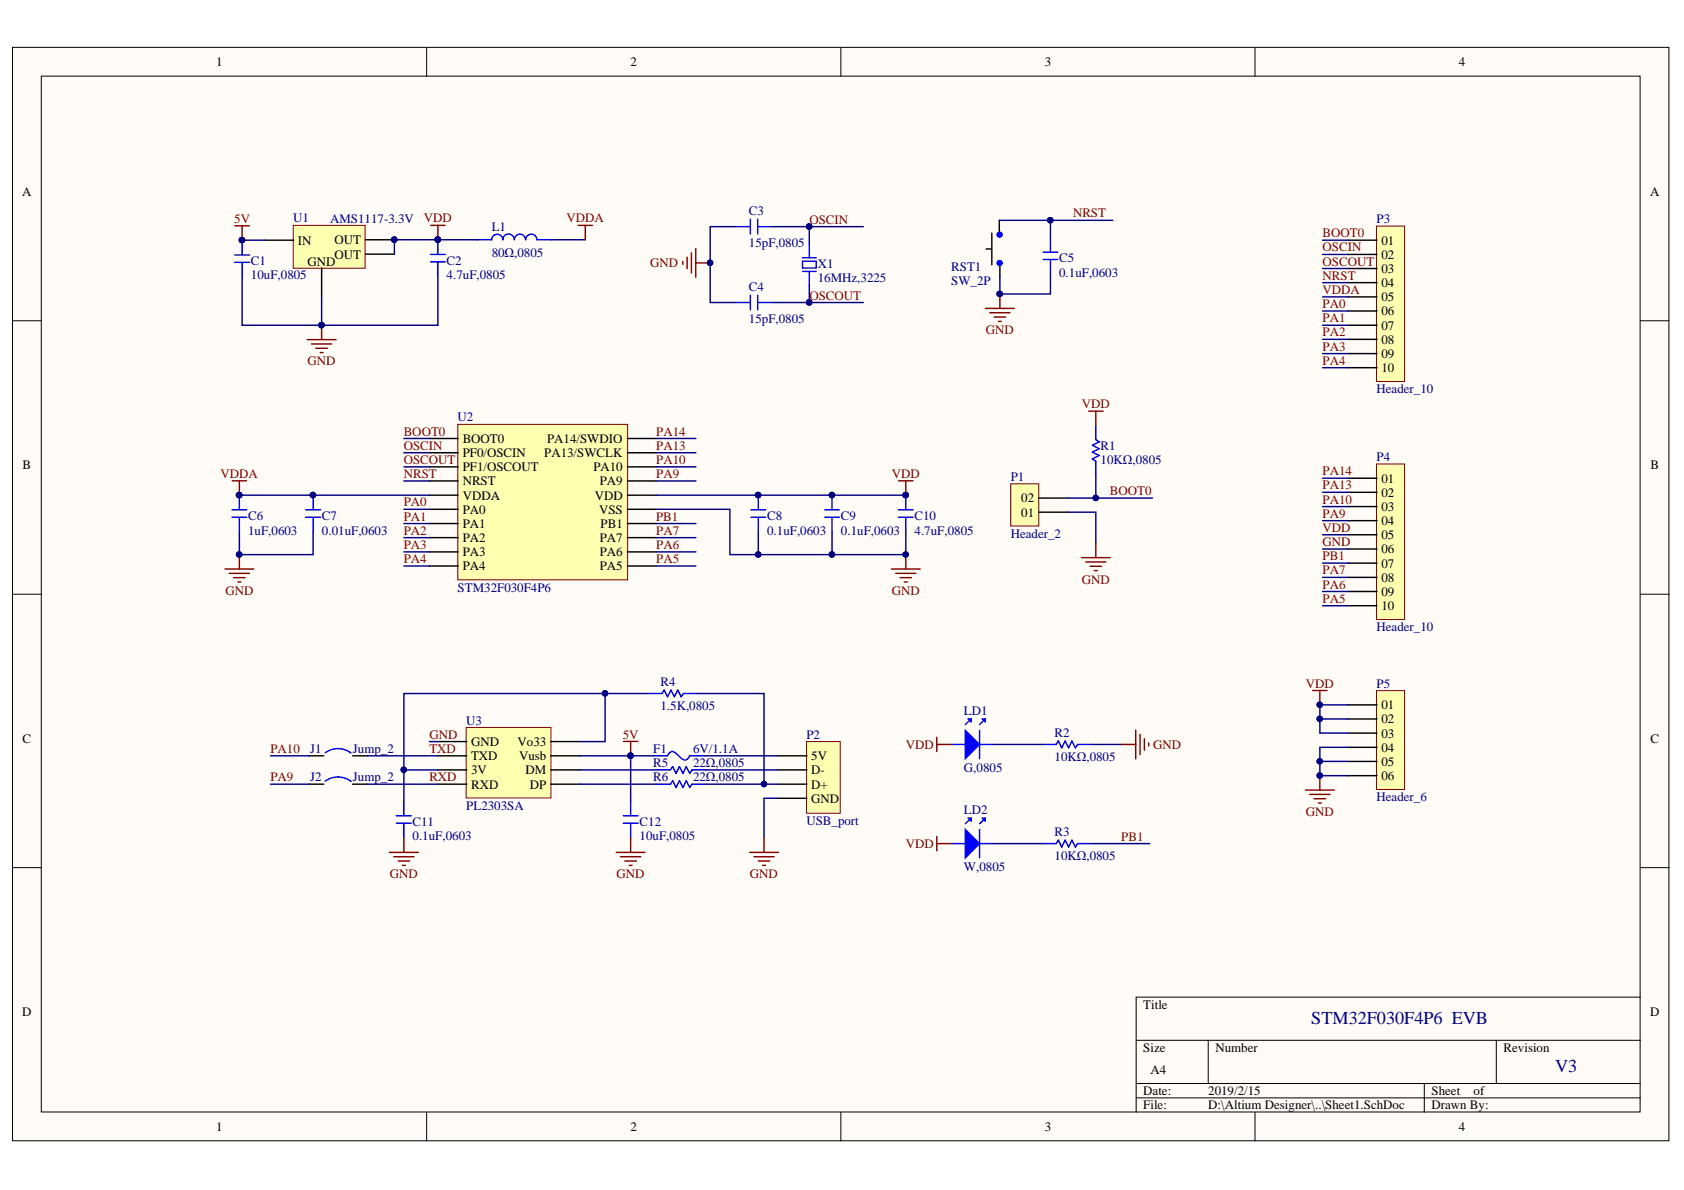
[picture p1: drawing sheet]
<svg xmlns="http://www.w3.org/2000/svg" width="297mm" height="210mm" viewBox="0 0 297 210" stroke-linecap="round" stroke-linejoin="round" font-family="sans-serif">
<defs><g id="words">
<g font-size="3.2" fill="#000080">
<text x="231.3" y="180.6">STM32F030F4P6 EVB</text>
<text x="274.3" y="189.1">V3</text>
</g>
<g font-size="2.3">
<text x="38.1" y="11.7">1</text>
<text x="111.2" y="11.7">2</text>
<text x="184.3" y="11.7">3</text>
<text x="257.3" y="11.7">4</text>
<text x="3.9" y="34.5">A</text>
<text x="291.1" y="34.5">A</text>
<text x="52.6" y="43.1">IN</text>
<text x="54.2" y="46.9">GND</text>
<text x="59" y="43">OUT</text>
<text x="59" y="45.6">OUT</text>
<text x="243.7" y="43.1">01</text>
<text x="243.7" y="45.6">02</text>
<text x="243.7" y="48.2">03</text>
<text x="243.7" y="50.6">04</text>
<text x="243.7" y="53.1">05</text>
<text x="243.7" y="55.6">06</text>
<text x="243.7" y="58.1">07</text>
<text x="243.7" y="60.6">08</text>
<text x="243.7" y="63.2">09</text>
<text x="243.7" y="65.6">10</text>
<text x="4" y="82.8">B</text>
<text x="81.6" y="78.1">BOOT0</text>
<text x="81.6" y="80.6">PF0/OSCIN</text>
<text x="81.6" y="83.1">PF1/OSCOUT</text>
<text x="96" y="80.6">PA13/SWCLK</text>
<text x="96.5" y="78.1">PA14/SWDIO</text>
<text x="104.7" y="83.1">PA10</text>
<text x="291.1" y="82.8">B</text>
<text x="81.6" y="85.6">NRST</text>
<text x="81.6" y="88.1">VDDA</text>
<text x="104.9" y="88.1">VDD</text>
<text x="105.8" y="85.6">PA9</text>
<text x="180.1" y="88.6">02</text>
<text x="243.7" y="85.1">01</text>
<text x="243.7" y="87.6">02</text>
<text x="81.6" y="90.6">PA0</text>
<text x="81.6" y="93.1">PA1</text>
<text x="81.6" y="95.6">PA2</text>
<text x="105.7" y="90.6">VSS</text>
<text x="105.8" y="95.6">PA7</text>
<text x="105.9" y="93.1">PB1</text>
<text x="180.1" y="91.1">01</text>
<text x="243.7" y="90.1">03</text>
<text x="243.7" y="92.6">04</text>
<text x="243.7" y="95.1">05</text>
<text x="81.6" y="98.1">PA3</text>
<text x="81.6" y="100.6">PA4</text>
<text x="105.8" y="100.6">PA5</text>
<text x="105.8" y="98.1">PA6</text>
<text x="243.7" y="97.6">06</text>
<text x="243.7" y="100.1">07</text>
<text x="243.7" y="102.6">08</text>
<text x="243.7" y="105.1">09</text>
<text x="243.7" y="107.6">10</text>
<text x="243.7" y="125.1">01</text>
<text x="4" y="131">C</text>
<text x="83.1" y="131.6">GND</text>
<text x="91.3" y="131.6">Vo33</text>
<text x="243.7" y="127.6">02</text>
<text x="243.7" y="130.1">03</text>
<text x="291.1" y="131">C</text>
<text x="83.1" y="134.1">TXD</text>
<text x="83.1" y="136.6">3V</text>
<text x="91.5" y="134.1">Vusb</text>
<text x="92.7" y="136.6">DM</text>
<text x="143.1" y="136.6">D-</text>
<text x="143.1" y="134.1">5V</text>
<text x="243.7" y="132.6">04</text>
<text x="243.7" y="135.1">05</text>
<text x="243.7" y="137.6">06</text>
<text x="83.1" y="139.1">RXD</text>
<text x="93.5" y="139.1">DP</text>
<text x="143.1" y="141.6">GND</text>
<text x="143.1" y="139.1">D+</text>
<text x="3.9" y="179.2">D</text>
<text x="201.7" y="177.9">Title</text>
<text x="291.1" y="179.2">D</text>
<text x="201.7" y="185.6">Size</text>
<text x="214.4" y="185.6">Number</text>
<text x="265.2" y="185.6">Revision</text>
<text x="202.9" y="189.4">A4</text>
<text x="201.7" y="193.2">Date:</text>
<text x="201.7" y="195.7">File:</text>
<text x="213.1" y="193.2">2019/2/15</text>
<text x="213.1" y="195.7">D:\Altium Designer\..\Sheet1.SchDoc</text>
<text x="252.5" y="193.2">Sheet</text>
<text x="252.5" y="195.7">Drawn By:</text>
<text x="259.9" y="193.2">of</text>
<text x="38.1" y="199.5">1</text>
<text x="111.2" y="199.5">2</text>
<text x="184.3" y="199.5">3</text>
<text x="257.3" y="199.5">4</text>
</g>
<g font-size="2.3" fill="#800000">
<text x="41.3" y="39.3">5V</text>
<text x="74.8" y="39.2">VDD</text>
<text x="99.9" y="39.2">VDDA</text>
<text x="142.8" y="39.5">OSCIN</text>
<text x="189.3" y="38.4">NRST</text>
<text x="233.3" y="41.9">BOOT0</text>
<text x="114.7" y="47.1">GND</text>
<text x="233.3" y="46.9">OSCOUT</text>
<text x="233.3" y="44.4">OSCIN</text>
<text x="142.8" y="52.9">OSCOUT</text>
<text x="233.3" y="49.4">NRST</text>
<text x="233.3" y="51.9">VDDA</text>
<text x="173.9" y="59">GND</text>
<text x="233.3" y="54.4">PA0</text>
<text x="233.3" y="56.9">PA1</text>
<text x="233.3" y="59.4">PA2</text>
<text x="54.3" y="64.5">GND</text>
<text x="233.3" y="61.9">PA3</text>
<text x="233.3" y="64.4">PA4</text>
<text x="71.2" y="76.8">BOOT0</text>
<text x="115.7" y="76.8">PA14</text>
<text x="190.8" y="72">VDD</text>
<text x="71.2" y="81.9">OSCOUT</text>
<text x="71.2" y="79.4">OSCIN</text>
<text x="115.7" y="81.9">PA10</text>
<text x="115.7" y="79.4">PA13</text>
<text x="233.3" y="83.8">PA14</text>
<text x="38.9" y="84.3">VDDA</text>
<text x="71.2" y="84.4">NRST</text>
<text x="71.2" y="89.3">PA0</text>
<text x="115.7" y="84.4">PA9</text>
<text x="157.3" y="84.3">VDD</text>
<text x="195.8" y="87.4">BOOT0</text>
<text x="233.3" y="88.8">PA10</text>
<text x="233.3" y="86.3">PA13</text>
<text x="71.2" y="91.8">PA1</text>
<text x="71.2" y="94.3">PA2</text>
<text x="115.7" y="94.3">PA7</text>
<text x="115.7" y="91.8">PB1</text>
<text x="233.3" y="91.3">PA9</text>
<text x="233.3" y="93.9">VDD</text>
<text x="71.2" y="96.9">PA3</text>
<text x="71.2" y="99.3">PA4</text>
<text x="115.7" y="99.3">PA5</text>
<text x="115.7" y="96.9">PA6</text>
<text x="233.3" y="101.3">PA7</text>
<text x="233.3" y="98.8">PB1</text>
<text x="233.3" y="96.4">GND</text>
<text x="39.7" y="105">GND</text>
<text x="157.3" y="105">GND</text>
<text x="190.8" y="102.9">GND</text>
<text x="233.3" y="106.3">PA5</text>
<text x="233.3" y="103.8">PA6</text>
<text x="230.3" y="121.3">VDD</text>
<text x="75.7" y="130.3">GND</text>
<text x="109.9" y="130.3">5V</text>
<text x="47.7" y="137.8">PA9</text>
<text x="47.7" y="132.8">PA10</text>
<text x="75.7" y="132.8">TXD</text>
<text x="75.7" y="137.8">RXD</text>
<text x="159.8" y="132.1">VDD</text>
<text x="203.4" y="132.1">GND</text>
<text x="230.3" y="143.9">GND</text>
<text x="159.8" y="149.6">VDD</text>
<text x="197.8" y="148.3">PB1</text>
<text x="68.8" y="154.9">GND</text>
<text x="108.8" y="154.9">GND</text>
<text x="132.3" y="154.9">GND</text>
</g>
<g font-size="2.3" fill="#000080">
<text x="51.7" y="39.2">U1</text>
<text x="58.2" y="39.4">AMS1117-3.3V</text>
<text x="86.7" y="40.8">L1</text>
<text x="132.1" y="37.9">C3</text>
<text x="242.8" y="39.4">P3</text>
<text x="44.3" y="46.8">C1</text>
<text x="78.8" y="46.7">C2</text>
<text x="86.7" y="45.3">80Ω,0805</text>
<text x="132.1" y="43.6">15pF,0805</text>
<text x="144.2" y="47.3">X1</text>
<text x="167.8" y="47.9">RST1</text>
<text x="186.8" y="46.3">C5</text>
<text x="44.3" y="49.3">10uF,0805</text>
<text x="78.8" y="49.2">4.7uF,0805</text>
<text x="132.1" y="51.3">C4</text>
<text x="144.2" y="49.8">16MHz,3225</text>
<text x="167.8" y="50.4">SW_2P</text>
<text x="186.8" y="48.8">0.1uF,0603</text>
<text x="132.1" y="56.9">15pF,0805</text>
<text x="242.8" y="69.4">Header_10</text>
<text x="80.7" y="74.3">U2</text>
<text x="194.1" y="79.3">R1</text>
<text x="194.1" y="81.9">10KΩ,0805</text>
<text x="242.8" y="81.4">P4</text>
<text x="178.3" y="84.9">P1</text>
<text x="43.8" y="91.7">C6</text>
<text x="43.8" y="94.3">1uF,0603</text>
<text x="56.8" y="91.7">C7</text>
<text x="56.8" y="94.3">0.01uF,0603</text>
<text x="135.3" y="91.7">C8</text>
<text x="135.3" y="94.3">0.1uF,0603</text>
<text x="148.3" y="91.7">C9</text>
<text x="148.3" y="94.3">0.1uF,0603</text>
<text x="161.3" y="91.7">C10</text>
<text x="161.3" y="94.3">4.7uF,0805</text>
<text x="178.3" y="94.9">Header_2</text>
<text x="80.7" y="104.4">STM32F030F4P6</text>
<text x="242.8" y="111.4">Header_10</text>
<text x="116.5" y="121">R4</text>
<text x="116.5" y="125.2">1.5K,0805</text>
<text x="242.8" y="121.3">P5</text>
<text x="82.2" y="127.8">U3</text>
<text x="142.3" y="130.3">P2</text>
<text x="170" y="126.1">LD1</text>
<text x="186" y="130">R2</text>
<text x="54.7" y="132.8">J1</text>
<text x="54.7" y="137.8">J2</text>
<text x="62.2" y="132.8">Jump_2</text>
<text x="62.2" y="137.8">Jump_2</text>
<text x="115.2" y="135.3">R5</text>
<text x="115.2" y="137.8">R6</text>
<text x="115.2" y="132.8">F1</text>
<text x="122.2" y="135.3">22Ω,0805</text>
<text x="122.2" y="137.8">22Ω,0805</text>
<text x="122.2" y="132.8">6V/1.1A</text>
<text x="170" y="136.1">G,0805</text>
<text x="186" y="134.2">10KΩ,0805</text>
<text x="82.2" y="142.9">PL2303SA</text>
<text x="170" y="143.6">LD2</text>
<text x="242.8" y="141.3">Header_6</text>
<text x="72.8" y="145.7">C11</text>
<text x="72.8" y="148.2">0.1uF,0603</text>
<text x="112.8" y="145.7">C12</text>
<text x="112.8" y="148.2">10uF,0805</text>
<text x="142.3" y="145.6">USB_port</text>
<text x="186" y="147.5">R3</text>
<text x="170" y="153.6">W,0805</text>
<text x="186" y="151.7">10KΩ,0805</text>
</g>
</g></defs>
<g fill="#fffcf8" stroke="#000" stroke-width=".18">
<path d="M2.2 8.4h292.2v192.8h-292.2z"/>
<path d="M7.3 13.4h282v182.7h-282z"/>
</g>
<g fill="none" stroke="#000" stroke-width=".18">
<path d="M75.3 8.4v5M148.3 8.4v5M221.4 8.4v5M2.2 56.6h5.1M289.3 56.6h5.1M2.2 104.8h5.1M289.3 104.8h5.1M2.2 153h5.1M289.3 153h5.1M289.3 175.9h-88.9v20.3M75.3 196.2v5.1M148.3 196.2v5.1"/>
<path d="M200.4 183.5h88.9M200.4 191.1h88.9M200.4 193.7h88.9M213.1 183.5v7.6M221.4 196.2v5.1M251.2 191.1v5.1M263.9 183.5v7.6"/>
</g>
<path d="M80.7 74.9h30v27.4h-30z" fill="#ffffb0" stroke="#800000" stroke-width=".18"/>
<g fill="none" stroke="#000" stroke-width=".25">
<path d="M75.7 77.3h5.1M75.7 79.9h5.1M110.7 77.3h5M110.7 79.9h5M75.7 82.3h5.1M75.7 84.8h5.1M75.7 87.3h5.1M75.7 89.8h5.1M75.7 92.3h5.1M75.7 94.8h5.1M75.7 97.3h5.1M75.7 99.8h5.1"/>
<path d="M110.7 82.3h5M110.7 84.8h5M110.7 87.3h5M110.7 89.8h5M110.7 92.3h5M110.7 94.8h5M110.7 97.3h5M110.7 99.8h5"/>
</g>
<path d="M51.7 39.8h12.7v7.5h-12.7z" fill="#ffffb0" stroke="#800000" stroke-width=".18"/>
<path d="M46.7 42.4h5.1M56.7 47.3v5.1M64.5 42.3h5.1M64.5 44.8h5.1" fill="none" stroke="#000" stroke-width=".25"/>
<g fill="#000080" stroke="#000080" stroke-width=".18">
<circle cx="69.5" cy="42.3" r=".48"/>
<circle cx="146.7" cy="87.3" r=".48"/>
<circle cx="133.7" cy="87.3" r=".48"/>
<circle cx="159.8" cy="87.3" r=".48"/>
<circle cx="55.2" cy="87.3" r=".49"/>
<circle cx="42.2" cy="87.3" r=".49"/>
<circle cx="142.7" cy="53.3" r=".48"/>
<circle cx="142.7" cy="40" r=".48"/>
<circle cx="125.2" cy="46.4" r=".48"/>
<circle cx="133.7" cy="97.8" r=".48"/>
<circle cx="146.7" cy="97.8" r=".48"/>
<circle cx="159.8" cy="97.8" r=".48"/>
<circle cx="42.2" cy="97.8" r=".49"/>
</g>
<g fill="none" stroke="#00f" stroke-width=".25">
<path d="M129.8 40h2.5M132.4 38.7v2.6M133.7 38.7v2.6M133.8 40h2.5M129.8 53.4h2.5M132.4 52.1v2.6M133.7 52.1v2.6M133.8 53.4h2.5M141.6 46.1h2.4v1.2h-2.4zM141.6 47.9h2.4M141.6 45.5h2.4M142.7 43v2.5"/>
<path d="M142.7 47.9v2.5M40.9 89.9h2.6M40.9 91.2h2.6M42.2 87.3v2.5M42.2 91.3v2.5M53.9 89.9h2.6M53.9 91.2h2.6M55.2 87.3v2.5M55.2 91.3v2.5M132.5 89.9h2.5M132.5 91.2h2.5M133.8 87.3v2.5"/>
<path d="M133.8 91.3v2.5M145.5 89.9h2.6M145.5 91.2h2.6M146.8 87.3v2.5M146.8 91.3v2.5M158.5 89.9h2.6M158.5 91.2h2.6M159.8 87.3v2.5M159.8 91.3v2.5"/>
</g>
<g fill="none" stroke="#000080" stroke-width=".25">
<path d="M129.8 40h-4.5v13.4h4.5M136.3 40h6.4v3M142.7 40h9.6M142.7 50.4v3h-6.4M142.7 53.4h9.6M71.2 77.3h4.5M71.2 79.9h4.5M42.2 93.8v4h13v-4M42.2 87.3h33.5M71.2 82.3h4.5M71.2 84.8h4.5M71.2 89.8h4.5"/>
<path d="M71.2 92.3h4.5M71.2 94.8h4.5M71.2 97.3h4.5M71.2 99.8h4.5M115.7 89.8h13v8h5.1M133.8 93.8v4h13v-4M159.8 93.8v4h-13"/>
</g>
<g fill="none" stroke="#800000" stroke-width=".25">
<path d="M120.4 46.1v.5M121.2 45.4v2M122 44.6v3.6M122.7 43.8v5.1M122.7 46.4h2.6M41 84.8h2.5M42.2 84.8v2.5M158.5 84.8h2.5M159.8 84.8v2.5M159.8 97.8v2.6M157.2 100.4h5.1M158 101.1h3.6"/>
<path d="M158.8 101.9h2M159.5 102.7h.5"/>
</g>
<path d="M178.3 85.3h4.9v7.5h-4.9z" fill="#ffffb0" stroke="#800000" stroke-width=".18"/>
<path d="M176.3 38.9v2.5M174 43.9h.8M174.9 41.1v5.6M176.4 46.3v2.5M183.2 90.3h5.1M183.2 87.9h5.1" fill="none" stroke="#000" stroke-width=".25"/>
<g fill="none" stroke="#000080" stroke-width=".25">
<path d="M176.3 38.9h20M185.3 38.9v3M42.7 48.9v8.5h14v-5M42.7 42.4h4M77.2 48.8v8.6h-20.5M84.2 42.3h-14.6v2.5M97.2 42.3h6M185.3 48.4v3.5h-8.9v-3.1M115.7 77.3h7.1M115.7 94.8h7.1M115.7 97.3h7.1M115.7 92.3h7.1"/>
<path d="M115.7 99.8h7.1M188.3 90.3h5v5.5M193.3 83.8v4.1h-5M193.3 87.9h10"/>
</g>
<g fill="none" stroke="#800000" stroke-width=".25">
<path d="M41.4 39.8h2.6M42.7 39.8v2.6M76 39.8h2.5M77.2 39.8v2.5M102 39.8h2.5M103.2 39.8v2.5M54.2 59.9h5.1M56.7 57.4v2.5M173.8 54.4h5.1M174.6 55.2h3.5M175.4 55.9h2M176.1 56.7h.5"/>
<path d="M176.4 51.9v2.5M55 60.7h3.5M55.7 61.4h2M56.5 62.2h.5M192 72.5h2.6M193.3 72.5v2.6M190.8 98.4h5M191.5 99.1h3.6M192.3 99.9h2M193.3 95.8v2.6M193 100.6h.5"/>
</g>
<g fill="none" stroke="#00f" stroke-width=".25">
<path d="M41.4 45h2.6M41.4 46.3h2.6M42.7 42.4v2.5M42.7 46.4v2.5M75.9 44.9h2.6M75.9 46.2h2.6M77.2 42.3v2.5M77.2 46.3v2.5M84.2 42.3h2.5M88.7 42.3a.99 .99 0 0 0-1-1 .99 .99 0 0 0-1 1M88.7 42.3a1 1 0 0 1 1-1 1 1 0 0 1 1 1M92.7 42.3a.98 .98 0 0 0-1-1 .98 .98 0 0 0-1 1"/>
<path d="M94.7 42.3a.98 .98 0 0 0-1-1 .98 .98 0 0 0-1 1M94.7 42.3h2.5M184 44.5h2.6M184 45.8h2.6M185.3 41.9v2.5M185.3 45.9v2.5M193.3 75.1v2.4l.6 .5-1.2 .5 1.2 .6-1.2 .7 1.2 .5-1.2 .7 .6 .4v2.4M167.8 131.3h2.5M172.8 131.3h2.5M172.8 128.8v5"/>
</g>
<g fill="#000080" stroke="#000080" stroke-width=".18">
<circle cx="193.3" cy="87.8" r=".48"/>
<circle cx="42.7" cy="42.3" r=".48"/>
<circle cx="77.2" cy="42.3" r=".48"/>
<circle cx="56.7" cy="57.3" r=".48"/>
<circle cx="69.5" cy="42.3" r=".48"/>
<circle cx="185.3" cy="38.8" r=".49"/>
<circle cx="176.3" cy="51.8" r=".49"/>
</g>
<g fill="#00f" stroke="#00f" stroke-width=".18">
<circle cx="176.3" cy="46.4" r=".48"/>
<circle cx="176.3" cy="41.4" r=".48"/>
</g>
<path d="M170.3 128.8l2.5 2.5-2.5 2.5z" fill="#00f"/>
<path d="M170.3 128.8l2.5 2.5-2.5 2.5zM170.8 126.8h.5v.5zM171.3 126.8l-1 1M173.3 126.8h.5v.5zM173.8 126.8l-1 1M167.8 148.8h2.5M172.8 148.8h2.5M172.8 146.3v5" fill="none" stroke="#00f" stroke-width=".25"/>
<path d="M170.3 146.3l2.5 2.5-2.5 2.5z" fill="#00f"/>
<path d="M183.8 131.3h2.5l.4-.6 .6 1.2 .6-1.2 .6 1.2 .6-1.2 .6 1.2 .4-.6h2.5M170.3 146.3l2.5 2.5-2.5 2.5zM170.8 144.3h.5v.5zM171.3 144.3l-1 1M173.3 144.3h.5v.5zM173.8 144.3l-1 1M183.8 148.8h2.5l.4-.6 .6 1.2 .6-1.2 .6 1.2 .6-1.2 .6 1.2 .4-.6h2.5" fill="none" stroke="#00f" stroke-width=".25"/>
<path d="M175.3 131.3h8.5M192.6 131.3h5.2M175.3 148.8h8.5M192.6 148.8h10.2" fill="none" stroke="#000080" stroke-width=".25"/>
<path d="M165.2 130v2.6M165.2 131.3h2.6M197.8 131.3h2.5M200.3 128.8v5.1M201.1 129.5v3.6M201.9 130.3v2M202.6 131.1v.5M165.2 147.5v2.6M165.2 148.8h2.6" fill="none" stroke="#800000" stroke-width=".25"/>
<path d="M82.2 128.3h15v12.5h-15z" fill="#ffffb0" stroke="#800000" stroke-width=".18"/>
<path d="M77.2 130.8h5.1M77.2 133.3h5.1M77.2 135.8h5.1M77.2 138.3h5.1M97.1 130.8h5.1M97.1 133.3h5.1M97.1 135.8h5.1M97.1 138.3h5.1" fill="none" stroke="#000" stroke-width=".25"/>
<path d="M75.7 130.8h1.5M77.2 135.8h-6v5.5M102.2 130.8h4.5v-8.5h-35.5v13.5M106.7 122.3h7.5" fill="none" stroke="#000080" stroke-width=".25"/>
<path d="M114.2 122.3h2.6l.4-.6 .5 1.2 .7-1.2 .5 1.2 .6-1.2 .7 1.2 .3-.6h2.6M115.7 135.8h2.6l.4-.6 .5 1.2 .7-1.2 .6 1.2 .5-1.2 .7 1.2 .4-.6h2.5M115.7 138.3h2.6l.4-.6 .5 1.2 .7-1.2 .6 1.2 .5-1.2 .7 1.2 .4-.6h2.5M69.9 143.9h2.6M69.9 145.2h2.6M71.2 141.3v2.5M71.2 145.3v2.5" fill="none" stroke="#00f" stroke-width=".25"/>
<g fill="#000080" stroke="#000080" stroke-width=".18">
<circle cx="71.2" cy="135.8" r=".48"/>
<circle cx="106.7" cy="122.3" r=".48"/>
</g>
<path d="M68.7 150.4h5.1M69.5 151.1h3.5M70.2 151.9h2.1M71 152.6h.5M71.2 147.8v2.6" fill="none" stroke="#800000" stroke-width=".25"/>
<path d="M142.3 130.8h5.9v12.6h-5.9z" fill="#ffffb0" stroke="#800000" stroke-width=".18"/>
<path d="M54.6 138.3h2.5M54.6 133.3h2.5M62.2 138.3h2.5M62.2 133.3h2.5M137.3 138.3h5M137.3 135.8h5M137.3 133.3h5M137.3 140.8h5" fill="none" stroke="#000" stroke-width=".25"/>
<path d="M57.4 132.8a3.8 3.8 0 0 1 4.5 0M57.4 137.8a3.8 3.8 0 0 1 4.5 0M115.3 133.3h2.4a.83 .83 0 0 1 1.4-.5l1 .9a.89 .89 0 0 0 .9 .3 .89 .89 0 0 0 .7-.7M121.8 133.3h2.5M109.9 143.9h2.7M109.9 145.2h2.7M111.2 141.3v2.5M111.2 145.3v2.5" fill="none" stroke="#00f" stroke-width=".25"/>
<path d="M110 130.8h2.5M111.2 130.8v2.5M108.7 150.4h5.1M109.5 151.1h3.5M110.2 151.9h2.1M111 152.6h.5M111.2 147.8v2.6M132.2 150.4h5.1M133 151.1h3.5M133.8 151.9h2M134.5 152.6h.5M134.8 147.8v2.6" fill="none" stroke="#800000" stroke-width=".25"/>
<g fill="#000080" stroke="#000080" stroke-width=".18">
<circle cx="111.2" cy="133.3" r=".48"/>
<circle cx="134.7" cy="138.3" r=".48"/>
</g>
<path d="M64.7 138.3h12.5M64.7 133.3h12.5M102.2 138.3h13.5M102.2 135.8h13.5M102.2 133.3h13.1M111.2 133.3v8M123.1 122.3h11.7v16h2.5M124.3 133.3h13M124.6 138.3h10.2M124.6 135.8h12.7M137.3 140.8h-2.5v7" fill="none" stroke="#000080" stroke-width=".25"/>
<path d="M242.8 39.9h4.9v27.4h-4.9z" fill="#ffffb0" stroke="#800000" stroke-width=".18"/>
<path d="M237.8 42.4h5.1M237.8 44.9h5.1M237.8 47.4h5.1M237.8 49.9h5.1M237.8 52.4h5.1M237.8 54.9h5.1M237.8 57.4h5.1M237.8 59.9h5.1M237.8 62.4h5.1M237.8 64.9h5.1" fill="none" stroke="#000" stroke-width=".25"/>
<path d="M242.8 81.8h4.9v27.5h-4.9z" fill="#ffffb0" stroke="#800000" stroke-width=".18"/>
<path d="M237.8 84.4h5.1M237.8 86.8h5.1M237.8 89.4h5.1M237.8 91.8h5.1M237.8 94.3h5.1M237.8 96.8h5.1M237.8 99.3h5.1M237.8 101.8h5.1M237.8 104.3h5.1M237.8 106.8h5.1" fill="none" stroke="#000" stroke-width=".25"/>
<g fill="none" stroke="#000080" stroke-width=".25">
<path d="M233.3 42.4h4.5M233.3 47.4h4.5M233.3 54.9h4.5M233.3 57.4h4.5M233.3 59.9h4.5M233.3 44.9h4.5M233.3 52.4h4.5M233.3 49.9h4.5M233.3 62.4h4.5M233.3 64.9h4.5M233.3 84.4h4.5M233.3 86.8h4.5"/>
<path d="M233.3 89.4h4.5M233.3 91.8h4.5M233.3 94.3h4.5M233.3 96.8h4.5M233.3 99.3h4.5M233.3 101.8h4.5M233.3 104.3h4.5M233.3 106.8h4.5"/>
</g>
<path d="M42.2 97.8v2.6M39.7 100.4h5.1M40.4 101.1h3.6M41.2 101.9h2M42 102.7h.5" fill="none" stroke="#800000" stroke-width=".25"/>
<circle cx="42.2" cy="97.8" r=".49" fill="#000080" stroke="#000080" stroke-width=".18"/>
<path d="M242.8 121.8h4.9v17.5h-4.9z" fill="#ffffb0" stroke="#800000" stroke-width=".18"/>
<path d="M237.8 124.3h5.1M237.8 126.8h5.1M237.8 129.3h5.1M237.8 131.8h5.1M237.8 134.3h5.1M237.8 136.8h5.1" fill="none" stroke="#000" stroke-width=".25"/>
<path d="M115.7 79.9h7.1M115.7 87.3h44.1M115.7 82.3h7.1M115.7 84.8h7.1M47.7 138.3h6.9M47.7 133.3h6.9M232.8 126.8v2.5h5M237.8 124.3h-5v2.5h5M237.8 134.3h-5v2.5h5M237.8 131.8h-5v2.5" fill="none" stroke="#000080" stroke-width=".25"/>
<g fill="#000080" stroke="#000080" stroke-width=".18">
<circle cx="133.7" cy="87.3" r=".48"/>
<circle cx="146.7" cy="87.3" r=".48"/>
<circle cx="159.8" cy="87.3" r=".48"/>
<circle cx="232.8" cy="124.3" r=".48"/>
<circle cx="232.8" cy="136.8" r=".48"/>
<circle cx="232.8" cy="126.8" r=".48"/>
<circle cx="232.8" cy="134.3" r=".48"/>
</g>
<path d="M230.3 139.4h5M231.5 121.8h2.6M232.8 121.8v2.5M232.8 136.8v2.6M231 140.1h3.6M231.8 140.9h2M232.6 141.6h.5" fill="none" stroke="#800000" stroke-width=".25"/>
<use href="#words"/>
</svg>
